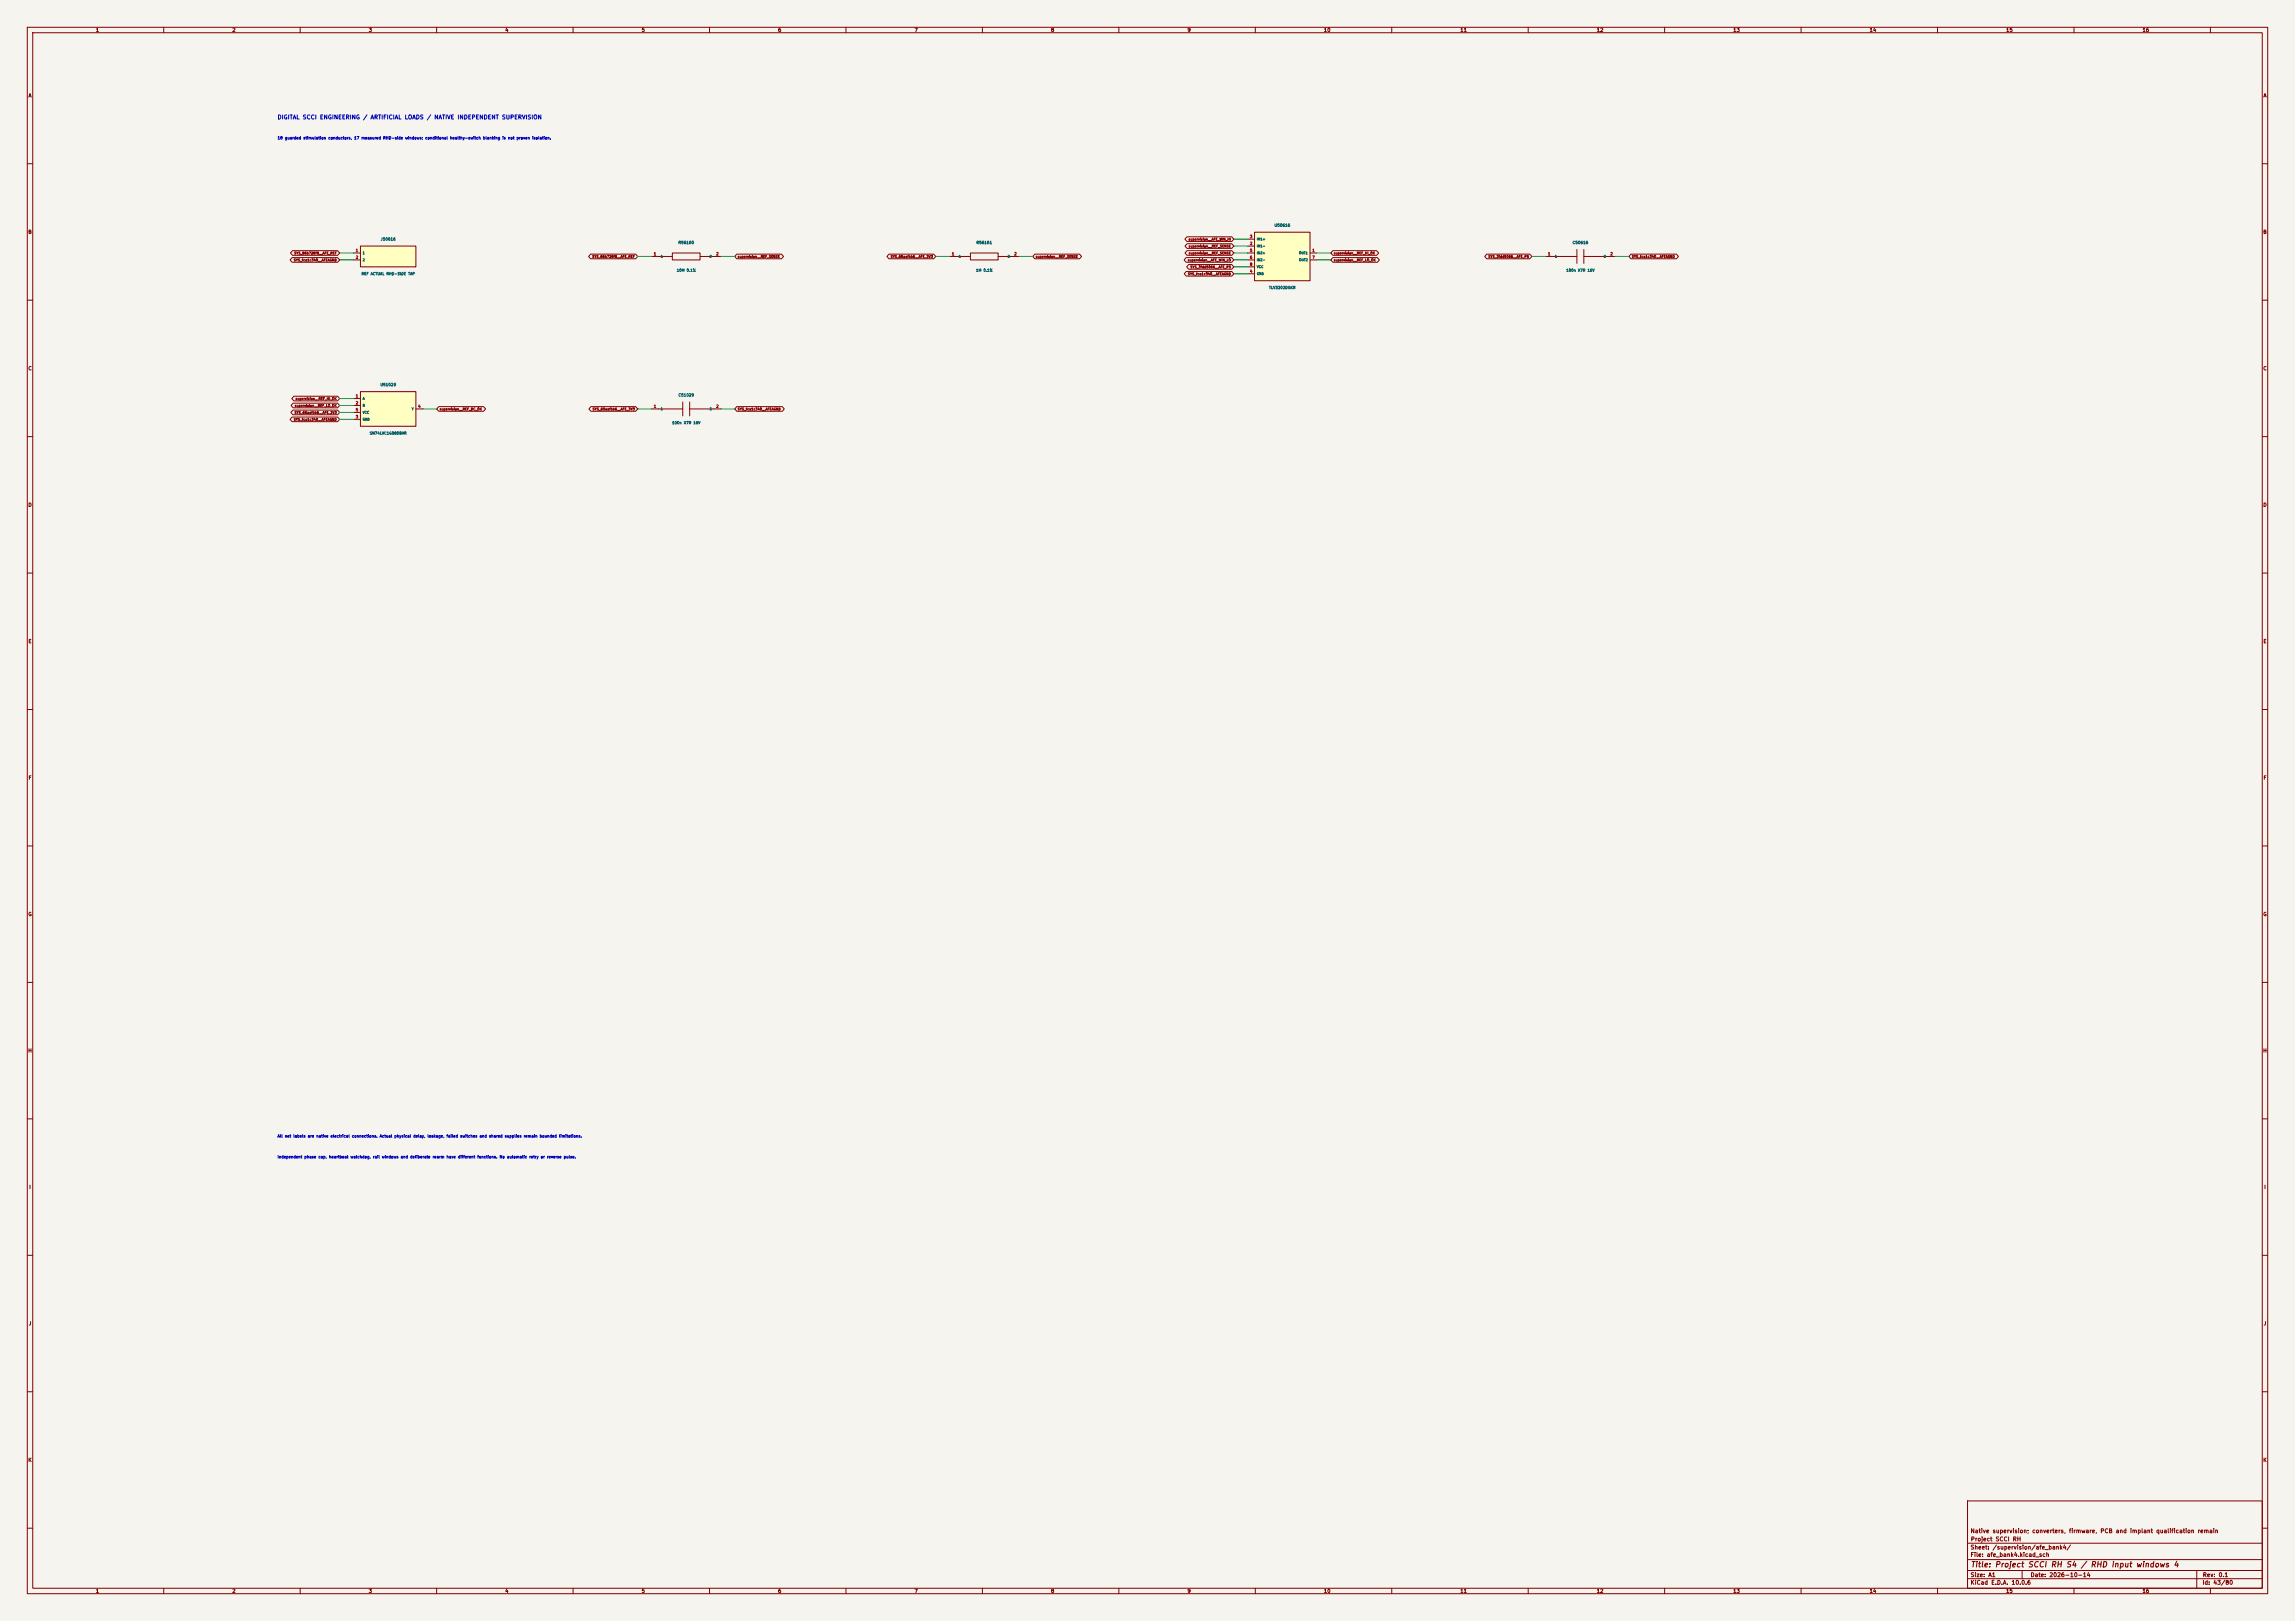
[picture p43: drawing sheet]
<svg xmlns="http://www.w3.org/2000/svg" width="841mm" height="594mm" viewBox="0 0 841 594" stroke-linecap="round" stroke-linejoin="round" font-family="sans-serif">
<defs><g id="words">
<text font-size="2" fill="#840000" x="722" y="574.8">Title: Project SCCI RH S4 / RHD input windows 4</text>
<text font-size="1.5" fill="#0000c2" x="101.6" y="44.1">DIGITAL SCCI ENGINEERING / ARTIFICIAL LOADS / NATIVE INDEPENDENT SUPERVISION</text>
<g font-size="1.5" fill="#840000">
<text x="721.9" y="562.1">Native supervision; converters, firmware, PCB and implant qualification remain</text>
<text x="721.9" y="568.1">Sheet: /supervision/afe_bank4/</text>
<text x="722" y="565.1">Project SCCI RH</text>
<text x="721.9" y="570.8">File: afe_bank4.kicad_sch</text>
<text x="721.9" y="581">KiCad E.D.A. 10.0.6</text>
<text x="721.9" y="578.2">Size: A1</text>
<text x="743.9" y="578.2">Date: 2026-10-14</text>
<text x="806.9" y="581">Id: 43/80</text>
<text x="807" y="578.2">Rev: 0.1</text>
</g>
<g font-size="1.3" fill="#840000">
<text x="35" y="12">1</text>
<text x="85" y="12">2</text>
<text x="135" y="12">3</text>
<text x="185" y="12">4</text>
<text x="235" y="12">5</text>
<text x="285" y="12">6</text>
<text x="335" y="12">7</text>
<text x="385" y="12">8</text>
<text x="435" y="12">9</text>
<text x="485" y="12">10</text>
<text x="535" y="12">11</text>
<text x="585" y="12">12</text>
<text x="635" y="12">13</text>
<text x="685" y="12">14</text>
<text x="735" y="12">15</text>
<text x="785" y="12">16</text>
<text x="10.3" y="36">A</text>
<text x="829.3" y="36">A</text>
<text x="10.2" y="86">B</text>
<text x="829.2" y="86">B</text>
<text x="10.2" y="136">C</text>
<text x="829.2" y="136">C</text>
<text x="10.2" y="186">D</text>
<text x="829.2" y="186">D</text>
<text x="10.3" y="236">E</text>
<text x="829.3" y="236">E</text>
<text x="10.3" y="286">F</text>
<text x="829.3" y="286">F</text>
<text x="10.2" y="336">G</text>
<text x="829.2" y="336">G</text>
<text x="10.2" y="386">H</text>
<text x="829.2" y="386">H</text>
<text x="10.6" y="436">I</text>
<text x="829.6" y="436">I</text>
<text x="10.4" y="486">J</text>
<text x="829.4" y="486">J</text>
<text x="10.2" y="536">K</text>
<text x="829.2" y="536">K</text>
<text x="35" y="584">1</text>
<text x="85" y="584">2</text>
<text x="135" y="584">3</text>
<text x="185" y="584">4</text>
<text x="235" y="584">5</text>
<text x="285" y="584">6</text>
<text x="335" y="584">7</text>
<text x="385" y="584">8</text>
<text x="435" y="584">9</text>
<text x="485" y="584">10</text>
<text x="535" y="584">11</text>
<text x="585" y="584">12</text>
<text x="635" y="584">13</text>
<text x="685" y="584">14</text>
<text x="735" y="584">15</text>
<text x="785" y="584">16</text>
</g>
<g font-size="1" fill="#0000c2">
<text x="101.6" y="51.3">18 guarded stimulation conductors, 17 measured RHD-side windows; conditional healthy-switch blanking is not proven isolation.</text>
<text x="101.6" y="417.1">All net labels are native electrical connections. Actual physical delay, leakage, failed switches and shared supplies remain bounded limitations.</text>
<text x="101.6" y="424.7">Independent phase cap, heartbeat watchdog, rail windows and deliberate rearm have different functions. No automatic retry or reverse pulse.</text>
</g>
<g font-size="1" fill="#006464">
<text x="466.9" y="83.3">U50616</text>
<text x="139.4" y="88.4">J50616</text>
<text x="248.5" y="89.7">R56160</text>
<text x="357.7" y="89.7">R56161</text>
<text x="576.1" y="89.7">C50616</text>
<text x="132.4" y="101">REF ACTUAL RHD-SIDE TAP</text>
<text x="247.9" y="99.8">10M 0.1%</text>
<text x="357.6" y="99.8">1M 0.1%</text>
<text x="573.8" y="99.8">100n X7R 16V</text>
<text x="464.9" y="106.1">TLV3202DGKR</text>
<text x="139.2" y="141.7">U51029</text>
<text x="248.5" y="145.5">C51029</text>
<text x="246.2" y="155.7">100n X7R 16V</text>
<text x="135.4" y="159.5">SN74LVC1G08DBVR</text>
</g>
<g font-size="1" fill="#a90000">
<text x="457.9" y="90">2</text>
<text x="457.9" y="87.4">3</text>
<text x="130.2" y="92.5">1</text>
<text x="130.2" y="95.1">2</text>
<text x="239.5" y="93.8">1</text>
<text x="262.3" y="93.8">2</text>
<text x="348.7" y="93.8">1</text>
<text x="371.5" y="93.8">2</text>
<text x="457.9" y="92.5">5</text>
<text x="457.9" y="95.1">6</text>
<text x="480.8" y="92.5">1</text>
<text x="480.8" y="95.1">7</text>
<text x="567.1" y="93.8">1</text>
<text x="590" y="93.8">2</text>
<text x="457.9" y="100.1">4</text>
<text x="457.9" y="97.6">8</text>
<text x="130.2" y="145.9">1</text>
<text x="130.2" y="148.4">2</text>
<text x="153.1" y="149.7">4</text>
<text x="239.5" y="149.7">1</text>
<text x="262.3" y="149.7">2</text>
<text x="130.2" y="153.5">3</text>
<text x="130.2" y="150.9">5</text>
</g>
<g font-size=".9" fill="#840000">
<text x="435.4" y="88.3">supervision__AFE_WIN_HI</text>
<text x="107.5" y="96">SYS_fca1c340__AFEAGND</text>
<text x="107.7" y="93.4">SYS_86b728f8__AFE_REF</text>
<text x="216.9" y="94.7">SYS_86b728f8__AFE_REF</text>
<text x="270.2" y="94.7">supervision__REF_SENSE</text>
<text x="326.3" y="94.7">SYS_65aafbb6__AFE_3V3</text>
<text x="379.4" y="94.7">supervision__REF_SENSE</text>
<text x="435.2" y="96">supervision__AFE_WIN_LO</text>
<text x="435.5" y="93.4">supervision__REF_SENSE</text>
<text x="435.5" y="90.9">supervision__REF_SENSE</text>
<text x="488.7" y="93.4">supervision__REF_HI_OK</text>
<text x="488.7" y="96">supervision__REF_LO_OK</text>
<text x="545.3" y="94.7">SYS_3fdd5066__AFE_P5</text>
<text x="597.9" y="94.7">SYS_fca1c340__AFEAGND</text>
<text x="435.2" y="101">SYS_fca1c340__AFEAGND</text>
<text x="436.1" y="98.5">SYS_3fdd5066__AFE_P5</text>
<text x="107.9" y="149.3">supervision__REF_LO_OK</text>
<text x="108.2" y="146.8">supervision__REF_HI_OK</text>
<text x="107.5" y="154.4">SYS_fca1c340__AFEAGND</text>
<text x="107.8" y="151.8">SYS_65aafbb6__AFE_3V3</text>
<text x="161" y="150.6">supervision__REF_DC_OK</text>
<text x="217" y="150.6">SYS_65aafbb6__AFE_3V3</text>
<text x="270.2" y="150.6">SYS_fca1c340__AFEAGND</text>
</g>
<g font-size=".9" fill="#006464">
<text x="460.5" y="88.3">IN1+</text>
<text x="132.8" y="93.4">1</text>
<text x="132.8" y="95.9">2</text>
<text x="242" y="94.6">1</text>
<text x="259.9" y="94.6">2</text>
<text x="351.2" y="94.6">1</text>
<text x="369.1" y="94.6">2</text>
<text x="460.5" y="90.8">IN1-</text>
<text x="460.5" y="93.4">IN2+</text>
<text x="460.5" y="95.9">IN2-</text>
<text x="475.9" y="93.4">OUT1</text>
<text x="475.9" y="95.9">OUT2</text>
<text x="569.7" y="94.6">1</text>
<text x="587.6" y="94.6">2</text>
<text x="460.5" y="101">GND</text>
<text x="460.5" y="98.4">VCC</text>
<text x="132.8" y="146.7">A</text>
<text x="132.8" y="149.2">B</text>
<text x="132.8" y="154.3">GND</text>
<text x="132.8" y="151.8">VCC</text>
<text x="150.8" y="150.5">Y</text>
<text x="242" y="150.5">1</text>
<text x="259.9" y="150.5">2</text>
</g>
</g></defs>
<path d="M0 0h841v594h-841z" fill="#f5f4ef" stroke="#f5f4ef" stroke-width=".37"/>
<g fill="none" stroke="#840000" stroke-width=".37">
<path d="M10 10h821v574h-821zM12 12h817v570h-817zM60 10v2M110 10v2M160 10v2M210 10v2M260 10v2M310 10v2M360 10v2M410 10v2M460 10v2M510 10v2"/>
<path d="M560 10v2M610 10v2M660 10v2M710 10v2M760 10v2M810 10v2M10 60h2M829 60h2M10 110h2M829 110h2M10 160h2M829 160h2"/>
<path d="M10 210h2M829 210h2M10 260h2M829 260h2M10 310h2M829 310h2M10 360h2M829 360h2M10 410h2M829 410h2M10 460h2M829 460h2"/>
<path d="M10 510h2M829 510h2M10 560h2M721 550h108v32h-108zM829 560h2M721 578.5h108M721 575.5h108M721 571.5h108M721 565.5h108M741 575.5v3M805 575.5v6.5M60 582v2"/>
<path d="M110 582v2M160 582v2M210 582v2M260 582v2M310 582v2M360 582v2M410 582v2M460 582v2M510 582v2M560 582v2M610 582v2M660 582v2"/>
<path d="M710 582v2M760 582v2M810 582v2"/>
</g>
<path d="M132.1 143.5h20.3v12.7h-20.3z" fill="#ffffc2"/>
<path d="M129.5 146h2.6M129.5 148.6h2.6M129.5 153.7h2.6M129.5 151.1h2.6M132.1 143.5h20.3v12.7h-20.3zM152.4 149.9h2.5" fill="none" stroke="#840000" stroke-width=".37"/>
<path d="M132.1 90.2h20.3v7.6h-20.3z" fill="#ffffc2"/>
<path d="M129.5 92.7h2.6M129.5 95.2h2.6M132.1 90.2h20.3v7.6h-20.3z" fill="none" stroke="#840000" stroke-width=".37"/>
<path d="M459.7 85.1h20.4v17.8h-20.4z" fill="#ffffc2"/>
<g fill="none" stroke="#840000" stroke-width=".37">
<path d="M107 94.4h16.7l.8 .8-.8 .9h-16.7l-.7-.9zM107.2 91.9h16.5l.8 .8-.8 .9h-16.5l-.7-.9zM216.4 93.1h16.5l.8 .9-.8 .8h-16.5l-.7-.8zM238.8 94h7.6M246.4 92.7h10.1v2.5h-10.1zM256.5 94h7.7M270 93.1h16.4l.7 .9-.7 .8h-16.4l-.8-.8zM325.8 93.1h16.4l.7 .9-.7 .8h-16.4l-.8-.8zM348 94h7.6M355.6 92.7h10.2v2.5h-10.2zM365.8 94h7.6M379.2 93.1h16.4l.7 .9-.7 .8h-16.4l-.7-.8z"/>
<path d="M434.7 94.4h16.7l.7 .8-.7 .9h-16.7l-.8-.9zM434.7 99.5h16.7l.7 .8-.7 .9h-16.7l-.7-.9zM434.9 86.8h16.5l.7 .8-.7 .9h-16.5l-.7-.9zM435 91.9h16.4l.7 .8-.7 .9h-16.4l-.8-.9zM435 89.3h16.4l.7 .9-.7 .8h-16.4l-.8-.8zM435.6 96.9h15.8l.7 .9-.7 .8h-15.8l-.8-.8zM457.2 92.7h2.5M457.2 90.2h2.5M457.2 87.6h2.5M457.2 95.2h2.5M457.2 97.8h2.5M459.7 85.1h20.4v17.8h-20.4z"/>
<path d="M480.1 92.7h2.5M480.1 95.2h2.5M488.4 91.9h16.1l.7 .8-.7 .9h-16.1l-.7-.9zM488.4 94.4h16.3l.8 .8-.8 .9h-16.3l-.7-.9zM544.8 93.1h15.8l.7 .9-.7 .8h-15.8l-.7-.8zM566.4 94h11.4M577.8 91.4v5.1M580.4 94h11.4M580.4 91.4v5.1M597.6 93.1h16.7l.8 .9-.8 .8h-16.7l-.7-.8zM457.2 100.3h2.5M107 152.8h16.7l.8 .9-.8 .8h-16.7l-.7-.8z"/>
<path d="M107.3 150.3h16.4l.8 .8-.8 .9h-16.4l-.7-.9zM107.4 147.7h16.3l.8 .9-.8 .8h-16.3l-.7-.8zM107.7 145.2h16l.8 .8-.8 .9h-16l-.8-.9zM160.8 149h16.4l.7 .9-.7 .8h-16.4l-.8-.8zM216.5 149h16.4l.8 .9-.8 .8h-16.4l-.7-.8zM238.8 149.9h11.4M250.2 147.3v5.1M252.7 149.9h11.5M252.7 147.3v5.1M270 149h16.7l.7 .9-.7 .8h-16.7l-.8-.8z"/>
</g>
<g fill="none" stroke="#009600" stroke-width=".37">
<path d="M124.5 95.2h5M124.5 92.7h5M233.7 94h5.1M264.2 94h5M342.9 94h5.1M373.4 94h5.1M452.1 87.6h5.1M452.1 90.2h5.1M452.1 95.2h5.1M452.1 97.8h5.1M452.1 92.7h5.1M482.6 95.2h5.1"/>
<path d="M482.6 92.7h5.1M561.3 94h5.1M591.8 94h5.1M452.1 100.3h5.1M124.5 146h5M124.5 148.6h5M124.5 151.1h5M124.5 153.7h5M154.9 149.9h5.1M233.7 149.9h5.1M264.2 149.9h5"/>
</g>
<use href="#words"/>
</svg>
